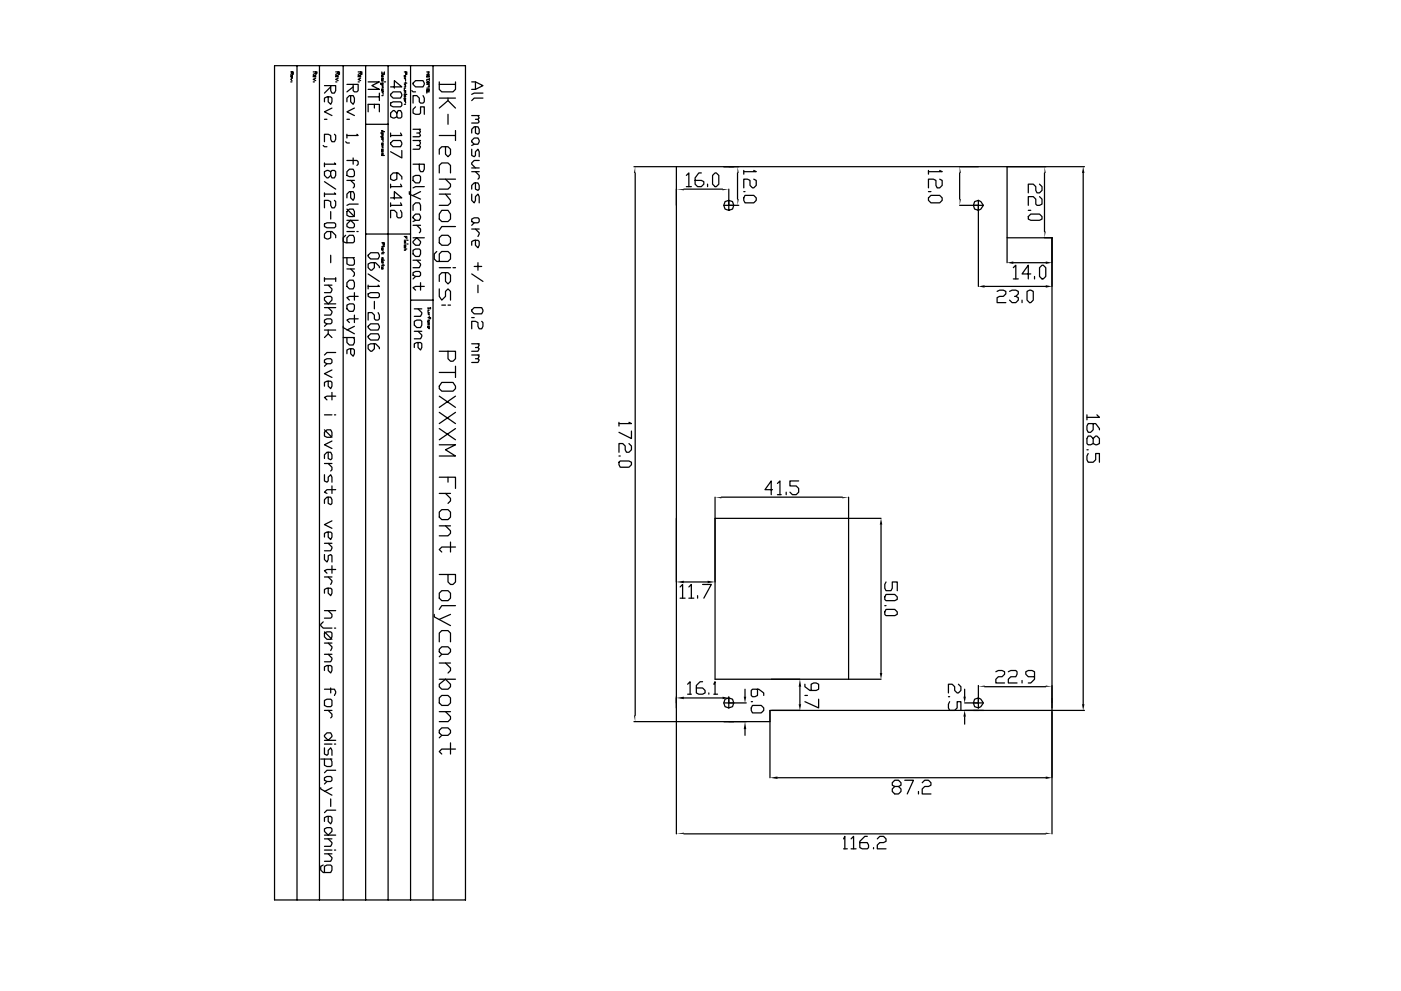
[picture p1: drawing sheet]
<svg xmlns="http://www.w3.org/2000/svg" width="297mm" height="210mm" viewBox="0 0 297 210" stroke-linecap="round" stroke-linejoin="round" font-family="sans-serif">
<g fill="none" stroke="#000" stroke-width=".26">
<path d="M58.2 13.9h40.5v177h-40.5zM61.6 15.3h.6v.5h-.3v-.5M61.6 17.4h.3M61.9 16.1v.5v-.5h-.3v.2M61.9 16.6l-.3 .2 .3 .3M61.9 15.5l-.3 .3M63 13.9v177M66.4 15.3h.8v.2l-.3 .3v-.5M66.4 17.4h.3M66.7 16.1v.2h.2v-.2h-.5v.2M66.9 16.6l-.5 .2 .5 .3M66.9 15.5l-.5 .3"/>
<path d="M67.7 13.9v177M68.8 18.2h2.4v1l-.3 .6h-.5l-.3-.6v-1M70.1 18.4l-1.3 1.4M71.2 15.3h.8v.5h-.3v-.5M71.2 17.4h.2M71.4 16.1v.2h.3v-.2h-.5v.2M71.7 16.6l-.5 .2 .5 .3M71.7 15.5l-.5 .3M72.8 13.9v177M73.6 17.9h2.3v1.3l-.2 .3h-.6l-.2-.3v-1.3M74.9 18.4l-1.3 1.1M75.9 15.3h.8v.5h-.2v-.5"/>
<path d="M75.9 17.4h.3M76.2 16.1v.2h.3v-.2h-.6v.2M76.5 16.6l-.6 .2 .6 .3M76.5 15.5l-.6 .3M77.5 13.9v177M78.1 17.4h2.3l-1.6 .8 1.6 .8h-2.3M80.4 19.8v1.5M80.7 17.6v.3h.5v-.3h-.2v.3M81 15.3v.5h.5v-.5M81 16.1v.2h.2v-.2h-.2v.2M81 16.6v.5v-.3l.2-.2v.5M81 19v.2l.2 .3v-.5h-.2v.2"/>
<path d="M81 17.4h.2M81 15.5h.5M81.2 18.2h-.2l.2 .2v.3h-.2M81.2 19.5h-.2l.2 .3v.2M81.5 17.4h.3M82.3 13.9v177M82.8 18.4h2.4l-1.6-1.3v1.6M83.3 19.5h1.6l.3 .5-.3 .8h-1.6l-.5-.5v-.3zM85.7 15.3h.6v.5h-.3v-.5M85.7 16.1h.3v.2h-.3zM85.7 16.3h.3M85.7 17.6h.6"/>
<path d="M86 16.6h-.3l.3 .2v.3M86 17.9h-.3l.3 .3v.2h-.3M86 18.7h-.3v.5h.3h-.3M86 19.2v.3h-.3M86 19.5v.3h-.3M86 17.4v.2M87 13.9v177M87.3 19.2l.3 .3h.5M87.6 17.6l.5-.5h1.6l.3 .8-.3 .5h-1.6l-.5-.5zM90.5 15.3h.5l-.2 .2 .2 .3h-.5M90.5 16.1h.5v.2h-.5zM90.5 19.2v-.2h.5v.2h-.5v.3h.5"/>
<path d="M90.5 17.9h.5M90.5 18.7h.5M90.5 19.5v.3M90.8 17.4v.5l.2-.3v-.2h-.5v.2M90.8 17.9l.2 .3v.2h-.2M91 16.8h-.5v.3M91 16.6v.5M91.8 13.9v177M93.1 17.4v1.6l.6 .5h2.3l.6-.5v-1.6M93.1 17.9h3.5M100 17.4h.8l1.6 .8-1.6 .8h-.8M100.8 17.4v1.6"/>
<path d="M102.4 19.8h-1.9l-.5 .2M68.5 30.9l.3 .2h.5M68.8 25.3h.5M68.8 34.6v.8M68.8 38.5l2.4 1.6M69.6 20.5v1.1l.5 .5 .3-.5v-.8l-.3-.3h-.8l-.5 .3v.8M70.1 36.4l.3-.2h.5l.3 .2v.8l-.3 .5h-.5l-.3-.5v-.8l-.5-.2-.8 .2v.8l.5 .5h.3l.5-.5M70.4 22.9l-1.6 .8 1.6 .8M70.9 28.5l.3 .3v.7l-.3 .6h-.5l-.3-.6v-.7l-.5-.3h-.8v1.6M70.9 34.6l.3 .2h-2.4M73.3 30.1l.3 .2h.5M73.6 34h2.1l.2 .3v.5l-.2 .3"/>
<path d="M73.6 36.4l.5-.5h.8l.2 .5v.8l-.2 .3h-.8l-.5-.3zM73.6 25.3h.5M73.6 28.5v.8M73.6 38.3h1.5M74.3 20.3v1.3l.6 .5 .2-.5v-.8l-.2-.5h-.8l-.5 .5v.8M74.3 38.3l.8 .8v.5l-.2 .3M74.9 33.5v1.3M75.1 22.9l-1.5 .8 1.5 .8M75.7 28.5l.2 .3h-2.3M77.5 26.4h4.8M78.1 23.7v-1.6h2.3v1.6M78.1 20.5h2.3"/>
<path d="M79.4 22.1v.8M80.7 28.2h.5v.6h-.2v-.6M80.7 29h.5v.5h-.2v-.5M81 27.7l.5 .3h-.5zM81 30.3h.2v.6h-.2zM81 31.7v.5h.2v-.5h-.2v.5M81 33v-.5h.2v.2l-.2 .3h.5M81 20.3h.2M81.2 29.5h-.2l.2 .3v.3M81.2 31.1h-.2l.2 .3M82.8 21.9l.5-.3h1.6l.3 .3v.5l-.3 .3h-1.6l-.5-.3zM82.8 28.2v.8"/>
<path d="M82.8 39.1v.8M83.3 29.8h1.6l.3 .5-.3 .8h-1.6l-.5-.5v-.3zM84.1 24l.3-.5h.5l.3 .5v.8l-.3 .2h-.5l-.3-.2v-.8l-.5-.5h-.3l-.5 .5v.8l.5 .2 .8-.2M84.1 36.7v1.3l-.5 .3-.8-.3v-.8l.5-.5h1.1l.8 .8v.5M84.9 28.2l.3 .6h-2.4M84.9 39.1l.3 .5h-2.4M85.2 31.9v1.6l-2.4-1.3M85.7 20v.5h.3v-.2l-.3-.3h.6M85.7 20.8v.3h.3v-.3h-.3v.3M85.7 22.1h.3M86 21.3h-.3l.3 .3v.3M87.6 34.8h2.4v1.1l-.3 .5h-.5l-.3-.5v-1.1"/>
<path d="M87.6 37.5l.5-.3h.8l.3 .3v.8l-.3 .5h-.8l-.5-.5zM87.6 27.4h1.6M87.6 29.8h1.6M88.1 22.7l-.5 .5v.8l.5 .3h.8l.3-.3v-1.3h.8v1.6M88.9 27.4l.3 .6-.3 .2h-.5M88.9 28.2l.3 .6-.3 .2h-1.3M88.9 29.8l.3 .5-.3 .6h-.5M88.9 30.9l.3 .2-.3 .6h-1.3M89.7 20.3l.3 .5v.8l-.3 .3h-.5l-.3-.3v-.8l-.5-.5h-.8v1.6M90 39.6h-1.9l-.5 .3M93.1 36.7v-1.6l.6-.5h1.3l.5 .5v1.6M93.1 20.8h3.5"/>
<path d="M93.1 28.8h3.5M93.1 38h3.5M94.5 31.1v1.6l.5 .5 .5-.5v-1l-.5-.6h-1.3l-.6 .6v1M94.5 38l1 1.1v.5l-.5 .5h-1.9M95 20.8v.5l1.6 1.6M95 21.3l-1.9 1.6M95 24.3v2.1M96.6 27.7v2.1M100 29.8l.5-.5h.8l.3 .8-.3 .5h-.8l-.5-.5zM100 31.7v1.3l.5 .2 .3-.2v-.8l.5-.5 .3 .5v1M100 24.5h1.6M100 35.6h1.6"/>
<path d="M100 36.4h1.6M100.5 30.6l-.5 .3M100.8 26.9v1.3l.5 .3 .3-.3v-.8l-.3-.5h-.8l-.5 .5v.8M100.8 36.4l.8 .8v.5l-.3 .3M100.8 38.8v1.3l.5 .3 .3-.3v-.8l-.3-.5h-.8l-.5 .5v.8M101.3 24.5l.3 .5-.3 .3h-.5M101.3 25.3l.3 .5-.3 .3h-1.3M101.6 34h-1.1l-.5 .6v.2l.8 .8M102.4 20.8h-1.9l-.5 .5M134.4 35.4h95.5M134.7 36.7v115.1M143.4 35.4v141.5"/>
<path d="M145.5 37.2l.5-.5v2.9M145.5 39.6h1.1M148.7 36.7h-.5l-.8 1v1.4l.5 .5h.8l.5-.5v-.6l-.5-.2h-1.3M150 39.1v.5M151.1 37.2l.5-.5h.3l.5 .5v1.9l-.5 .5h-.3l-.5-.5zM156.4 36.7v5.5M157.7 36.2v.8M159.8 36.2l.5 .2h-2.6M159.8 38l.5 .3v1l-.5 .6h-.3l-.5-.6v-1l-.5-.3h-.8v1.9M196.8 36.2v.8M199.2 36.2l.6 .2h-3M199.2 38l.6 .3v1l-.6 .6h-.5l-.3-.6v-1l-.5-.3h-1.1v1.9"/>
<path d="M203.5 36.7v5.5M213.5 35.4v15h9.5M220.4 39.1l.5 .5v.8l-.5 .5h-.5l-.3-.5v-.8l-.5-.5h-1.1v1.8M221.5 36.7v12.4M229.7 36.7v112.7M68.8 47.5l.5-.2h1.6l.3 .2v.6l-.3 .2h-1.6l-.5-.2zM68.8 40.9v.8M68.8 58.9v.8M68.8 59.2h2.4M70.1 49.1v1.3l-.5 .3-.8-.3v-.7l.5-.6h1.1l.8 .8v.5M70.1 44.9v1.6M70.1 54.2v1.5"/>
<path d="M70.9 40.9l.3 .3h-2.4M70.9 42.5l.3 .3v.8l-.3 .5h-.5l-.3-.5v-.8l-.5-.3h-.8v1.6M71.2 58.9v.8M72.8 54.7h2.3M73.3 49.9l-.5 .5v.8l.5 .3h1.6l.2-.3v-.8l-.2-.5h-.8l-.5 .5v1.1M73.6 54.7v1.3l.5 .3h.8l.2-.3v-.8l-.2-.5M73.6 60l.5-.6h.8l.2 .6v.8l-.2 .5h-.8l-.5-.5zM73.6 44.4l1.5 1.5M73.6 46.7h2.3M73.6 49.1h1.5M73.6 57.1h1.5M74.1 44.4h.8l.2 .5v.8l-.2 .2h-.8l-.5-.2v-.8z"/>
<path d="M74.3 40.7v1.3l.6 .5 .2-.5v-.8l-.2-.5h-.8l-.5 .5v.8M74.3 46.7l.8 .8v.6l-.2 .2h-.8l-.5-.2v-.6zM74.3 57.1l.8 .8v.5l-.2 .2M75.7 49.1h.2M75.9 43.3h-1.8l-.5 .3M77.5 49.7h9.5M78.1 54.2l.5-.6h1.6l.2 .8-.2 .5h-1.6l-.5-.5zM78.1 58.1l2.3 1.6M79.4 55.7v1.1l-.6 .5h-.2l-.5-.5v-.8l.5-.3h1l.8 .8v.3M81 51.5h.5v.5h-.3v-.5M81 52.6h.2v.5h-.2zM81 55.2v-.5h.2v.2l-.2 .3h.5"/>
<path d="M81 55.5h.2v.2h-.2zM81 56.8v.3h.2v-.3h-.2v.3M81 52.3h.5M81 55.7h.2M81.2 53.4v.5M81.2 56v.5M81.5 53.6h-.5v.3M81.5 56.3h-.5v.2M82.8 42h2.4l-1.6-1.3v1.5M82.8 43v.8M84.9 43l.3 .6h-2.4M84.9 44.6l.3 .6v.7l-.3 .3h-.5l-.3-.3v-.7l-.5-.6h-.8v1.6"/>
<path d="M85.7 50.2h.6v.5M85.7 51.2h.3v.3h-.3M85.7 52v.6l.3-.3v-.3v.6M85.7 51h.3M85.7 51.8h.3M85.7 52.8h.6M86 52.8v.3h-.3M86 50.2v.2M86.3 51h.2M86.3 51.8h.2M86.8 40.7v.5l2.4 1M87.6 44.6v-1l.5-.6h.8l.3 .6v1"/>
<path d="M87.6 45.9l.5-.5h.8l.3 .8-.3 .5h-.8l-.5-.5zM87.6 53.1l.5-.3h.8l.3 .3v.8l-.3 .5h-.8l-.5-.5zM87.6 57.9l.5-.3h.8l.3 .3v.5l-.3 .2h-.8l-.5-.2zM87.6 47.8h1.6M87.6 50.4h2.4M87.6 55.2h1.6M88.1 46.7l-.5 .3M88.1 58.6l-.5 .6M88.4 47.8l.8 .8v.5l-.3 .3M88.4 50.4l.8 .8-.3 .8h-.8l-.5-.5v-.3zM88.4 55.2l.8 .8v.3l-.3 .5h-1.3M89.2 40.7l-1.6 .8"/>
<path d="M89.2 60v1.6M92.6 53.4l-.5 .5v1l.5 .6h2.4l.5-.6v-1l-.5-.5h-1.3l-.6 .5v1.6M93.1 50.4l.6-.5h1.3l.5 .5v1.1l-.5 .5h-1.3l-.6-.5zM93.1 41.2h2.4M93.1 56.8h2.4M93.7 44.6h1.3l.5 .8v1.1l-.5 .5h-1.3l-.6-.5v-1.1zM94.5 41.2l1 1.3v.5l-.5 .6h-1.9M94.5 57.9v1.8l.5 .5 .5-.5v-1.3l-.5-.5h-1.3l-.6 .5v1.3M96 56.8h.6M96.6 48.1h-2.9l-.6 .8M100 41.2v1.3l.5 .5 .3-.5v-.8l.5-.5 .3 .5v1.3M100 46.5l.5-.3h.8l.3 .3v.5l-.3 .3h-.8l-.5-.3z"/>
<path d="M100 48.6h1.6M100 58.1l2.4 1.6M100.5 47.3l-.5 .5M100.5 56.5h1.6M100.8 48.6l.8 .8-.3 .8M100.8 51v1l.5 .6 .3-.6v-.8l-.3-.2h-.8l-.5 .2v.8M101.3 55.7v1.6M145 40.1h8.2M153.5 43.6h3.1M154.5 42.5v2.1l-.8-.2-.2-.8 .2-.8 .8-.3 .8 .3 .3 .8-.3 .8-.8 .2M154.5 40.1v3.5M157.7 40.7h.3"/>
<path d="M158 41.5h1.8l.5 .5v.5l-.5 .5h-1.8l-.3-.5v-.5zM196.8 42l.6-.5h1.8l.6 .5v.5l-.6 .5h-1.8l-.6-.5zM196.8 40.7h.6M203.5 43.6h5M207.4 42.5v2.1l.6-.2 .5-.8-.5-.8-.6-.3-.8 .3-.2 .8 .2 .8 .8 .2M207.4 43.6v17.2M213.5 50.4v5.3M214.8 56.8l.6-.5v2.9M214.8 55.7h6.9M214.8 59.2h1.1M218 45.9l.5-.5h1.9l.5 .5v.6l-.5 .2h-1.9l-.5-.2zM218 44.6h.5"/>
<path d="M218.5 58.1h-1.8l1.3-1.8v2.9M219.3 58.6v.6M220.4 56.8l.5-.5h.3l.5 .5v1.8l-.5 .6h-.3l-.5-.6zM220.4 41.7l.5 .5v1.1l-.5 .3h-.5l-.3-.3v-1.1l-.5-.5h-1.1v1.9M221.5 50.4h1.5M223 50.4v126.5M68.8 63.1l.5-.2h.8l.3 .2v.6l-.8 .8-.8-.8zM68.8 67.9l.5-.3h.8l.3 .3v.5l-.3 .3h-.8l-.5-.3zM68.8 76.4l.5-.3h.8l.3 .3v.5l-.3 .3h-.8l-.5-.3zM68.8 60.5h1.6M68.8 64.5h2.4M68.8 65.3h2.4"/>
<path d="M68.8 70h2.4M69.3 68.7l-.5 .5M69.3 77.2l-.5 .5M69.6 60.5l.8 .8v.3l-.3 .5h-1.3M69.6 65.3l.8 .8v.2l-.3 .6h-1.3M69.6 70v.8l.8 .8M69.6 70.8l-.8 .8M70.4 78.5l-1.6 .8 1.6 .8M71.2 74.8h-1.9l-.5 .5M72.8 69.2v.3l2.3 1.3M72.8 71.6h2.3M73.6 64.7l.5-.2h.8l.2 .2v.8l-.2 .6h-.8l-.5-.6z"/>
<path d="M73.6 71.6v1.1l.5 .5h.8l.2-.5v-.8l-.2-.3M74.3 74v1.1l.6 .5 .2-.5v-.8l-.2-.3h-.8l-.5 .3v.8M75.1 62.1v1.6M75.1 66.9v1.5M75.1 69.2l-1.5 .8M75.9 62.9h-1.8l-.5 .2 .5 .6M75.9 67.6h-1.8l-.5 .3 .5 .5M78.1 62.4l.5-.3h1.6l.2 .3v.5l-.2 .2h-1.6l-.5-.2zM78.1 69.2l.5-.5h1.6l.2 .8-.2 .5h-1.6l-.5-.5zM78.1 71.3l.5-.5h1.6l.2 .8-.2 .5h-1.6l-.5-.5zM78.1 60.5v.8M79.4 72.9v1.1l-.6 .5h-.2l-.5-.5v-.8l.5-.3h1l.8 .8v.3"/>
<path d="M79.4 63.9v1.6M80.2 60.5l.2 .3h-2.3M80.2 66.3l.2 .6v.7l-.2 .3h-.6l-.2-.3v-.7l-.6-.6h-.7v1.6M87 63.7h4.8M87.8 68.2l.6-.3h.8l.2 .3v.8l-.2 .5h-.8l-.6-.5zM87.8 65.5h1.6M87.8 70.3h1.6M88.6 65.5l.8 .8v.3l-.2 .5h-1.4M88.6 70.3l.8 .8-.2 .8h-1.4M88.6 72.7v1l.6 .6 .2-.6v-.8l-.2-.2h-.8l-.6 .2v.8M90 60.8h-1.9l-.5 .2 .5 .6M90.8 65.3v.2l.5-.2v.2"/>
<path d="M90.8 67.4h.5v.2M90.8 68.2v-.3h.2v.3h-.2v.2M90.8 69v-.6h.2v.6M90.8 69.2v.3l.2 .3v-.6h-.2v.3M91 65.8h-.2v.5h.2M91 66.6h-.2l.2 .3M91 67.1v.5M93.1 61.3v1.6l.6 .8 .8-.8v-1.1l.5-.5 .5 .5v1.9M93.1 74.5h3.5v1.6l-.6 .5h-.5l-.5-.5v-1.6M93.1 79h3.5M93.7 64.7h.8M95 64.7h.5"/>
<path d="M96.6 77.7v2.4M100 65.8l.5-.5h1.6l.3 .8-.3 .5h-1.6l-.5-.5zM100 67.4h.5M100 72.9h1.6M100 75.3h1.6M101.3 72.9l.3 .3-.3 .5h-.5M101.3 73.7l.3 .3-.3 .5h-1.3M101.3 75.3l.3 .3-.3 .5h-.5M101.3 76.1l.3 .3-.3 .5h-1.3M101.3 60.5v1.6M102.1 68.2l.3 .2v.8l-.3 .6h-.5l-.3-.6v-.8l-.5-.2h-.8v1.6M208.8 60.8h12.9"/>
<path d="M211.4 61.8l.5-.2h.8l.6 .2v.6l-.6 .5h-.8l-.5 .2v1.1h1.9M214 61.8l.6-.2h.8l.5 .2v.6l-.5 .5h-.3M215.4 62.9l.5 .2v.6l-.5 .5h-.8l-.6-.5M216.7 63.7v.5M217.8 61.8l.5-.2 .8 .2v1.9l-.6 .5h-.2l-.5-.5zM68.8 88h1.6M68.8 91.2l1.6 1.6M68.8 98.3h1.6M69.3 91.2h.8l.3 .5v.8l-.3 .3h-.8l-.5-.3v-.8zM69.6 80.9v1l.5 .6 .3-.6v-.8l-.3-.2h-.8l-.5 .2v.8M69.6 96v1.3l.5 .2 .3-.2v-.8l-.3-.5h-.8l-.5 .5v.8M69.6 98.3l.8 .8v.6l-.3 .2"/>
<path d="M70.4 93.6l-1.6 .8 1.6 .8M70.4 83.3v1.5M70.9 88h.3M71.2 84h-1.9l-.5 .3 .5 .5M93.1 94.4h3.5l-2.1 1 2.1 1.3h-3.5M93.1 84l3.5 2.4M93.1 87.5l3.5 2.4M93.1 90.9l3.5 2.4M93.7 81.1h2.3l.6 .8v.6l-.6 .5h-2.3l-.6-.5v-.6zM96.6 84l-3.5 2.4M96.6 87.5l-3.5 2.4M96.6 90.9l-3.5 2.4"/>
<path d="M131.2 98.1l.3-.3h1.8l.6 .3v.5l-.6 .5h-1.8l-.3-.5zM131.2 89.6v.8M131.2 96.7h.3M133.3 89.6l.6 .3h-2.7M133.3 94.1l.6 .5v.8l-.6 .6h-.5l-.2-.6v-.8l-.6-.5h-.8v1.9M133.9 91.5v1.5l-2.7-1.3M230.5 88v1.1M230.5 95.4h.2M230.7 96.2l-.2 .5v.8l.2 .6h1.1l.5-.6v-1.3h.8v1.9M231.8 89.9v1.3l-.6 .5h-.5l-.2-.5v-.8l.2-.5h1.6l.8 1v.3M231.8 93l.5-.5h.3l.5 .5v1.1l-.8 .3-.5-.3v-1.1l-.6-.5h-.5l-.2 .5v1.1l.2 .3h.5l.6-.3M232.6 88l.5 .5h-2.6"/>
<path d="M68.8 100.7v1.3l.5 .3 .3-.3v-.8l.5-.5 .3 .5v1.1M68.8 117.7v1l.5 .5 .3-.5v-.8l.5-.2 .3 .2v1.3M68.8 115.3h1.6M69.6 105.5v1.3l.5 .3 .3-.3v-.8l-.3-.5h-.8l-.5 .5v.8M69.6 112.9v1l.5 .6 .3-.6v-.7l-.3-.3h-.8l-.5 .3v.7M69.6 115.3l.8 .8-.3 .8h-1.3M70.4 110.5l-1.6 .8 1.6 .8M70.4 103.1v1.6M71.2 103.9h-1.9l-.5 .5 .5 .3M93.1 101.2h3.5v2.4M93.1 108.7l.6-.6h1.3l.5 .6v1l-.5 .5h-1.3l-.6-.5zM93.1 104.7h2.4"/>
<path d="M93.1 111.6h2.4M94.5 104.7l1 1v.6l-.5 .5M94.5 111.6l1 1v.6l-.5 .5h-1.9M95 101.2v1.1M95.5 115v2.1M96.6 116.1h-2.9l-.6 .5 .6 .5M151.6 105.5v18M152.9 105.5h25.7M163.8 103.9h-1.6l1.3-1.9v3M164.8 102.6l.6-.6v3M164.8 105h.8M166.7 104.4v.6"/>
<path d="M169.3 102h-1.8v1.1h1.3l.5 .5v.8l-.5 .6h-.8l-.5-.6M179.9 105.5v38.6M186.8 110h-35.2v34.1h35.2M186.8 111.3v31.5M68.5 131.9l-.5 .6v.2l.5 .6h1.9M68.8 134.3l.5-.2h.8l.3 .2v.8l-.3 .5h-.8l-.5-.5zM68.8 122.4h1.6M68.8 129.6h2.4M68.8 134.1l1.6 1.5M68.8 136.4h1.6M68.8 138.8h1.6M69.6 122.4l.8 .8-.3 .8"/>
<path d="M69.6 124.8v1.1l.5 .5 .3-.5v-.8l-.3-.3h-.8l-.5 .3v.8M69.6 129.6l.8 .8v.5l-.3 .2h-1.3M69.6 136.4l.8 .8-.3 .8M69.6 138.8l.8 .8v.3l-.3 .5h-1.3M70.4 120v1.6M70.9 133.3h.3M71.2 120.8h-1.9l-.5 .3 .5 .5M92.1 130.4v.5l3.4 1.8M93.1 121.9h3.5v1.6l-.6 .5h-.5l-.5-.5v-1.6M93.1 125.9l.6-.6h1.3l.5 .6v1l-.5 .5h-1.3l-.6-.5zM93.1 136.2v-1.9l.6-.5h1.3l.5 .5v1.9M93.1 137.8l.6-.6h1.3l.5 .6v.5l-.5 .5h-1.3l-.6-.5z"/>
<path d="M93.7 138.8l-.6 .5M95.5 130.4l-2.4 1M96.6 128.5h-2.9l-.6 .8M144.2 124.5l.5-.5v2.9M144.2 126.9h1.1M145 123.5h5M146 124.5l.6-.5v2.9M146 126.9h1.1M147.9 126.4v.5M149 124h1.8l-1.6 2.9M187.6 128.5h.3M187.9 123.5l-.3 .5v.8l.3 .5h1l.3-.5v-1.3h1v1.8"/>
<path d="M187.9 126.1h1.8l.5 .5v.6l-.5 .2h-1.8l-.3-.2v-.6zM187.9 129.3h1.8l.5 .5v.6l-.5 .2h-1.8l-.3-.2v-.6zM68.8 146.2h2.1l.3 .6-.3 .7M68.8 148.6l.5-.3h.8l.3 .3v1.1l-.3 .2h-.8l-.5-.2zM68.8 158.7v1.3l.5 .2 .3-.2v-.8l.5-.5 .3 .5v1M68.8 150.7h1.6M68.8 157.1h2.4M68.8 157.9h1.6M69.3 155.5h.8l.3 .5v.3l-.8 .8-.8-.8v-.3zM69.6 141.2v1.1l.5 .5 .3-.5v-.8l-.3-.3h-.8l-.5 .3v.8M69.6 150.7l.8 .8v.5l-.3 .3M70.1 146v1"/>
<path d="M70.9 157.9h.3M93.1 145.2l1.4-1.1 1 1.1v.5l-.5 .5h-1.3l-.6-.5zM93.1 155l.6-.6h1.3l.5 .6v.5l-.5 .5h-1.3l-.6-.5zM93.1 140.7h2.4M93.1 144.1h3.5M93.1 151h2.4M93.7 147.5h1.3l.5 .6v1l-.5 .6h-1.3l-.6-.6v-1zM93.7 156l-.6 .5M94.5 140.7l1 1v.6l-.5 .5M94.5 151l1 1v.6l-.5 .5h-1.9M95.5 157.6v2.4M96.6 158.9h-2.9l-.6 .6 .6 .5"/>
<path d="M145 148.1h8.2M145.8 145.2l.5-.6v2.7M145.8 147.3h.8M149 144.6h-.6l-.8 .8v1.6l.6 .3h.8l.5-.3v-.5l-.5-.5h-1.4M150.3 147v.3M151.3 145.2l.3-.6v2.7M151.3 147.3h.8M153.5 149.1h4.7M154.5 148.1v2.1l-.8-.3-.2-.8 .2-.8 .8-.2 .8 .2 .3 .8-.3 .8-.8 .3M154.5 147.8v1.3M158 146.2v1.6M158 154.7v1.3"/>
<path d="M159.3 148.9h.2M159.5 149.7h1.9l.5 .5v.5l-.5 .6h-1.9l-.2-.6v-.5zM160.6 146.2v1.3l-.5 .3h-.6l-.2-.3v-1l.2-.3h1.4l1 .8v.5M163.2 150.7v14.3M163.5 150.7h6.1M169.6 145.7v3.7M170.7 145.2v.5l1 .8h1.3l.6-.3v-1l-.6-.3h-.5l-.5 .3v1.3M170.7 147.5h.5M173.6 148.3v1.9l-2.9-1.3M201.1 147.8h.2M201.3 148.9l-.2 .5v.8l.2 .5h1.1l.5-.5v-1.3h.8v1.8M203.2 145.2l.5 .5v.8l-.5 .5h-.3l-.5-.5v-.8l-.5-.5h-.8v1.8"/>
<path d="M204.5 149.1h4M204.5 150.7h4M204.5 146.2v1.6M204.5 152v1.6M207.4 148.1v2.1l.6-.3 .5-.8-.5-.8-.6-.2-.8 .2-.2 .8 .2 .8 .8 .3M207.4 145.4v3.7M208.8 145.7h12.9M211.1 142.5l.6-.2h.8l.5 .2v.6l-.5 .5h-.8l-.6 .5v.8h1.9M213.8 142.5l.5-.2h1.1l.2 .2v.6l-.2 .5h-1.1l-.5 .5v.8h1.8M216.7 144.4v.5M219.3 143.6h-1.3l-.5-.5v-.6l.5-.2h.8l.5 .2v1.6l-.8 .8h-.5M229.9 150.7h-66.7v2.4h-28.8"/>
<path d="M68 167.1v.3l2.4 1.3M68 161h2.4M68.8 161v1.4l.5 .2h.8l.3-.2v-.8l-.3-.6M68.8 165l.5-.3h.8l.3 .3v.5l-.3 .3h-.8l-.5-.3zM68.8 175.9l.5-.3h.8l.3 .3v.5l-.8 .8-.8-.8zM68.8 177.2h2.4M68.8 178h1.6M69.3 165.8l-.5 .5M69.6 173.2v1.1l.5 .5 .3-.5v-.8l-.3-.3h-.8l-.5 .3v.8M69.6 178l.8 .8v.2l-.3 .6h-1.3M70.1 169.5v1.6M70.4 167.1l-1.6 .8"/>
<path d="M71.2 163.4h-1.9l-.5 .6M71.2 171.9h-1.9l-.5 .5M145 176.9h76.7M164.8 165h56.9M178.9 178l.2-.6v2.7M180.4 178l.6-.6v2.7M183.9 177.4h-.5l-1.1 1.1v1.3l.5 .3h1.1l.2-.3v-.5l-.2-.5h-1.6M185.2 179.8v.3M186 178l.5-.6h.8l.6 .6v.5l-.6 .3h-.8l-.5 .5v.8h1.9M189.7 166.9l-.5-.3v-.5l.5-.6h.8l.5 .6v.5l-.5 .3h-.8l-.5 .5v.5l.5 .6h.8l.5-.6v-.5l-.5-.5M191.8 165.5h1.9l-1.3 3M194.7 167.9v.6"/>
<path d="M195.5 166.1l.6-.6h.7l.6 .6v.5l-.6 .3h-.7l-.6 .5v1.1h1.9M68.5 183.5l-.5 .3v.8l.5 .5h1.6l.3-.5v-.8l-.3-.3h-.8l-.5 .3v1.3M68.8 180.4h1.6M68.8 181.2h1.6M69.6 181.2l.8 .7v.3l-.3 .5h-1.3M70.9 180.4h.3M178.9 180.1h.8M180.4 180.1h1.1"/>
</g>
<g fill="#000">
<path d="M134.7 35.4v1.3h-.3zM156.4 35.4l.2 1.3h-.2zM203.5 35.4l.2 1.3h-.2zM221.5 35.4l.2 1.3h-.2zM229.7 35.4l.2 1.3h-.5zM143.4 40.1h1.6v.3zM153.2 40.1h1.3l-1.3 .3zM156.4 42.2h.2l-.2 1.4zM203.5 42.2h.2l-.2 1.4zM213.5 55.7l1.3-.2v.5zM221.7 55.5l1.3 .2-1.3 .3zM221.5 49.1h.2l-.2 1.3z"/>
<path d="M207.4 60.8l1.4-.3v.5zM221.7 60.5l1.3 .3-1.3 .2zM151.6 105.5h1.3v.2zM178.6 105.5h1.3l-1.3 .2zM186.8 110l.3 1.3h-.6zM143.4 123.5l1.6-.3v.5zM150 123.2l1.6 .3-1.6 .2zM134.4 151.8h.3v1.3zM143.4 148.1l1.6-.3v.5zM153.2 147.8l1.3 .3-1.3 .2zM157.7 147.8h.5l-.2 1.3zM158 153.1l.2 1.6h-.5z"/>
<path d="M169.3 149.4h.6l-.3 1.3zM169.6 144.1l.3 1.6h-.6zM186.5 142.8h.6l-.3 1.3zM204.3 147.8h.5l-.3 1.3zM204.5 150.7l.3 1.3h-.5zM207.4 145.7l1.4-.3v.3zM221.7 145.4l1.3 .3h-1.3zM229.4 149.4h.5l-.2 1.3zM143.4 176.9l1.6-.2v.2zM163.2 165l1.6-.3v.6zM221.7 176.7l1.3 .2h-1.3zM221.7 164.7l1.3 .3-1.3 .3z"/>
</g>
</svg>
